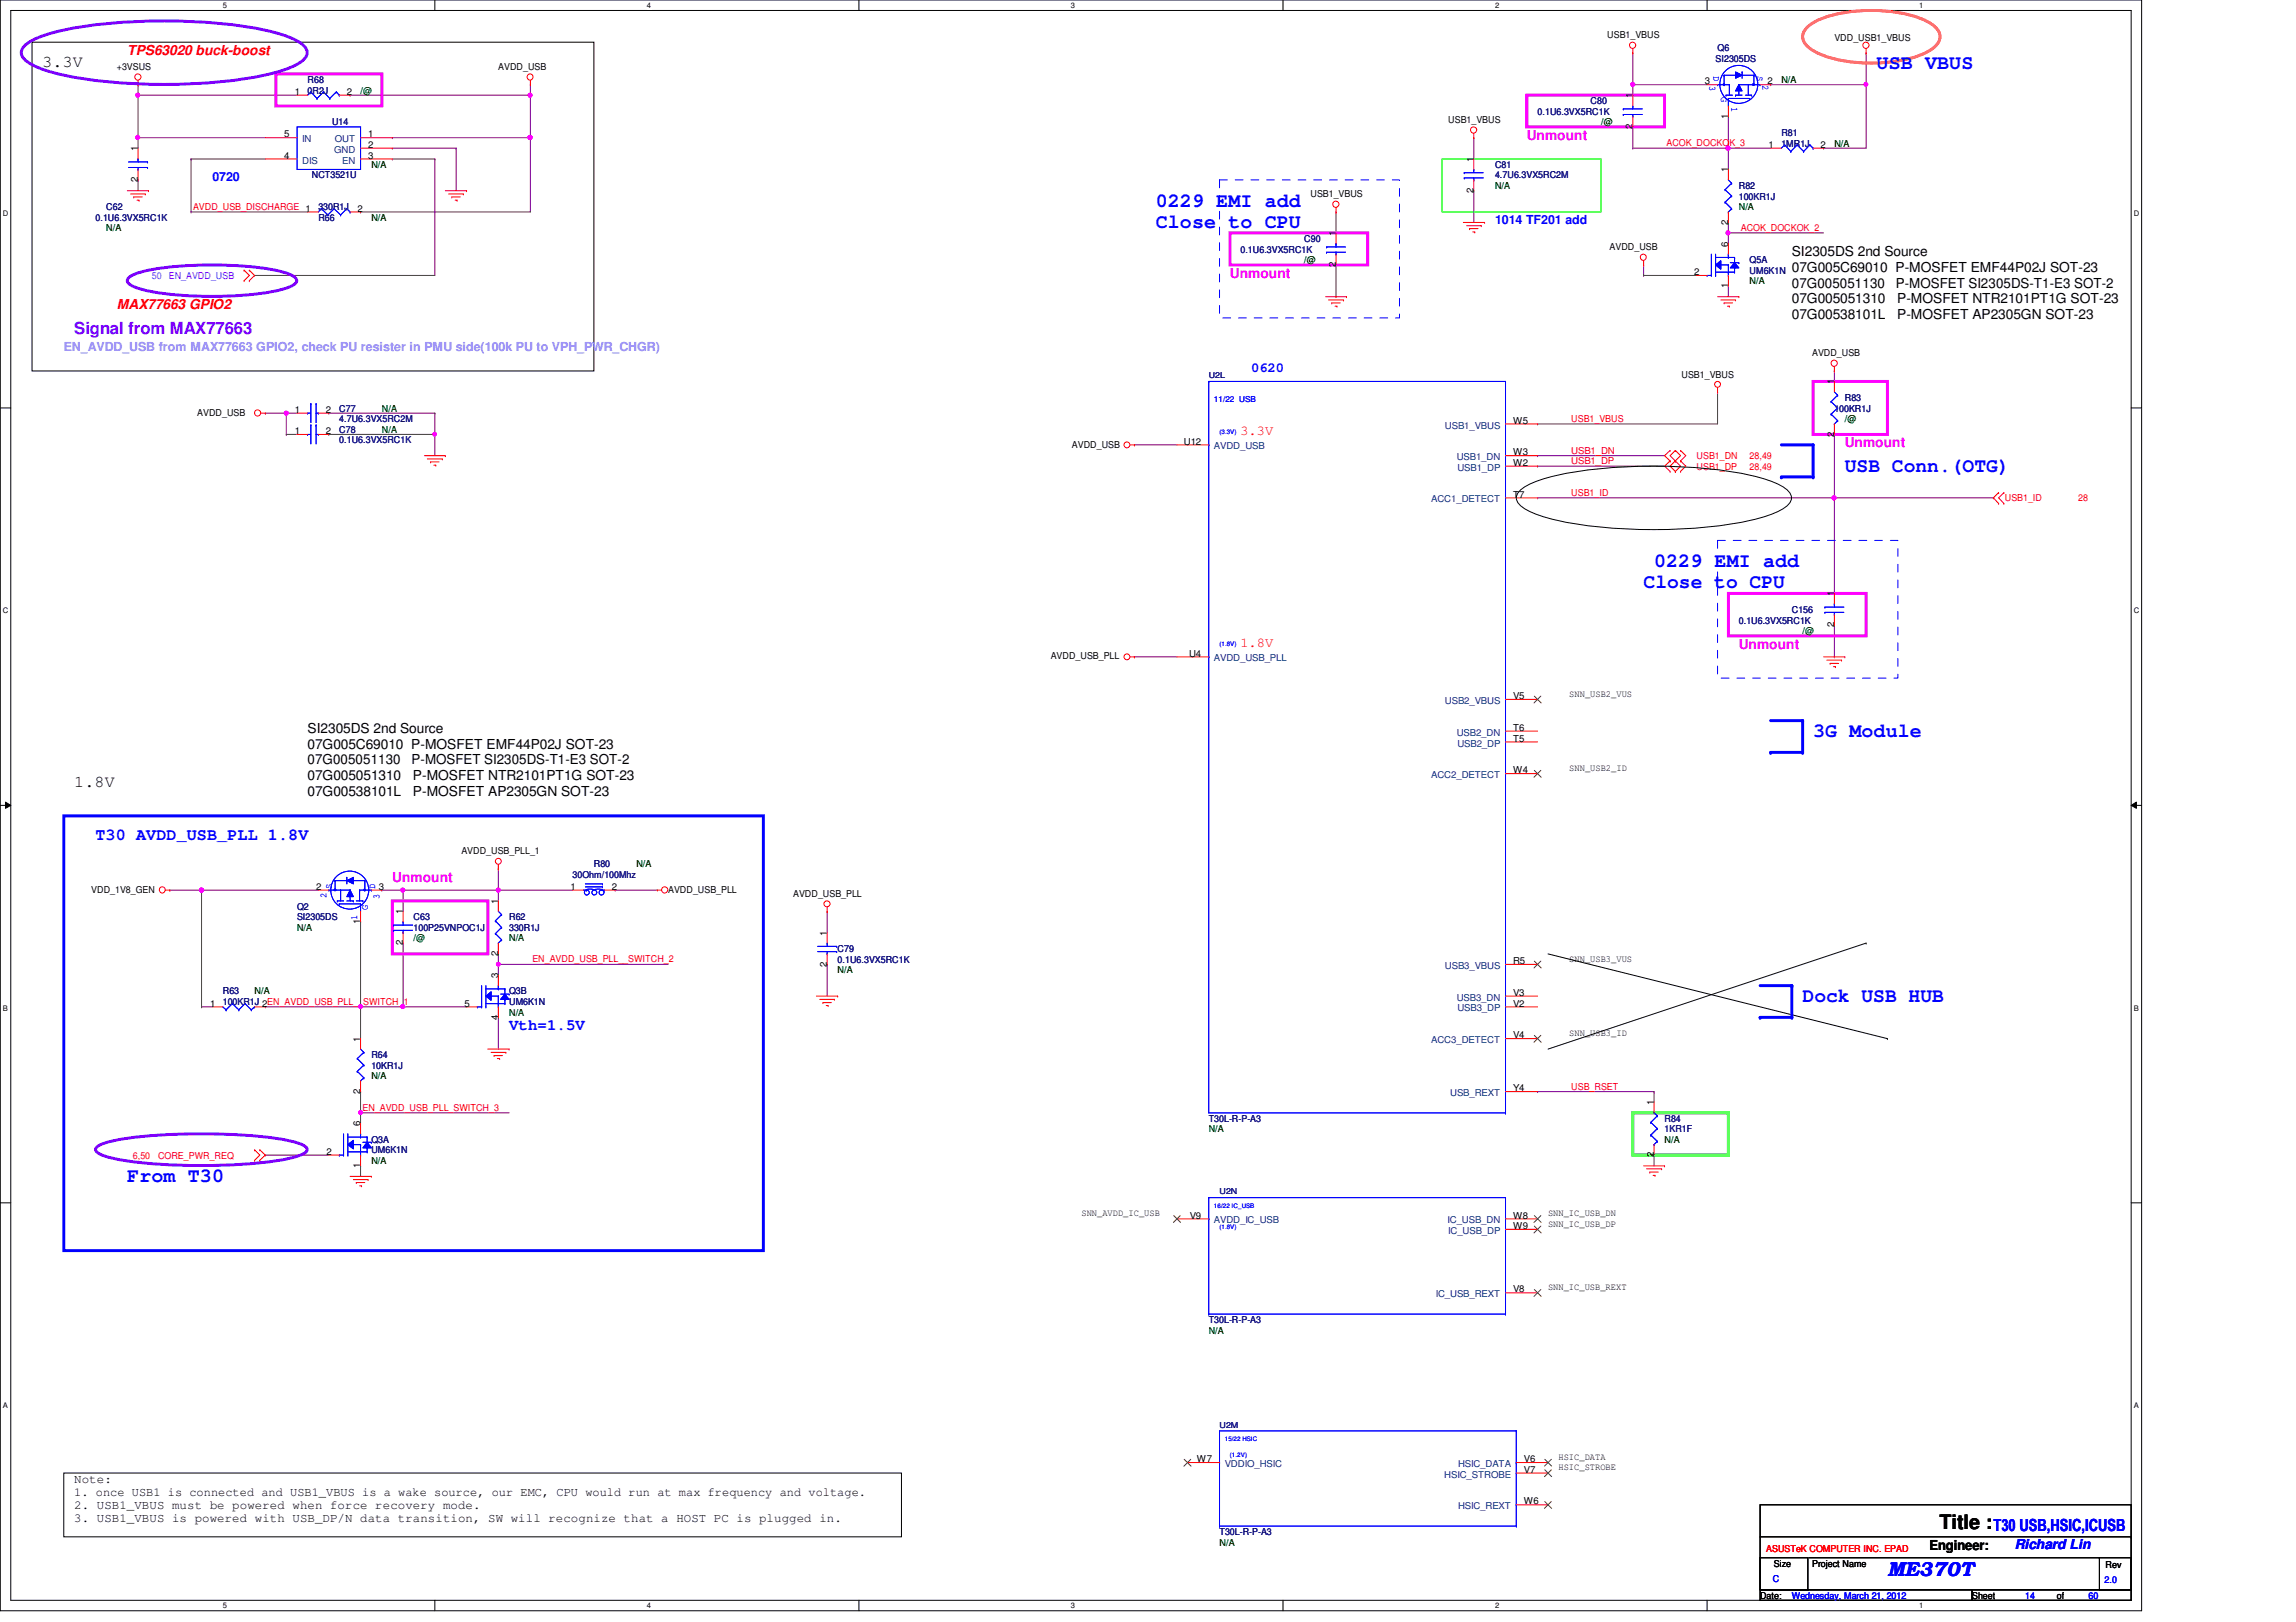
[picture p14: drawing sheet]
<svg xmlns="http://www.w3.org/2000/svg" width="297mm" height="210mm" viewBox="0 0 297 210" stroke-linecap="round" stroke-linejoin="round" font-family="sans-serif">
<defs><g id="words">
<g font-size="2.6" fill="#00f">
<text x="242.8" y="9">USB VBUS</text>
<text x="149.5" y="26.8">0229 EMI add</text>
<text x="149.5" y="29.5">Close to CPU</text>
<text x="238.7" y="61.1">USB Conn.(OTG)</text>
<text x="212.6" y="76.2">Close to CPU</text>
<text x="214" y="73.4">0229 EMI add</text>
<text x="234.6" y="95.4">3G Module</text>
<text x="233.2" y="129.7">Dock USB HUB</text>
<text x="16.5" y="153">From T30</text>
<text x="244.2" y="204">ME370T</text>
</g>
<text font-size="2.6" x="250.9" y="197.9">Title :</text>
<g font-size="2.2">
<text x="5.5" y="8.6">3.3V</text>
<text x="9.6" y="101.9">1.8V</text>
</g>
<text font-size="2.2" fill="#8000ff" x="9.6" y="43.2">Signal from MAX77663</text>
<g font-size="2.2" fill="#00f">
<text x="12.4" y="108.8">T30 AVDD_USB_PLL 1.8V</text>
<text x="257.9" y="198.2">T30 USB,HSIC,ICUSB</text>
</g>
<text font-size="2" fill="#00f" x="65.9" y="133.3">Vth=1.5V</text>
<g font-size="1.8" fill="#f00">
<text x="16.5" y="7.1">TPS63020 buck-boost</text>
<text x="15.1" y="40">MAX77663 GPIO2</text>
<text x="160.5" y="56.3">3.3V</text>
<text x="160.5" y="83.7">1.8V</text>
</g>
<g font-size="1.8" fill="#f0f">
<text x="197.5" y="18.1">Unmount</text>
<text x="159.1" y="35.9">Unmount</text>
<text x="238.7" y="57.9">Unmount</text>
<text x="225" y="83.9">Unmount</text>
<text x="50.8" y="114.1">Unmount</text>
</g>
<g font-size="1.8">
<text x="231.8" y="33.1">SI2305DS 2nd Source</text>
<text x="231.8" y="35.2">07G005C69010 P-MOSFET EMF44P02J SOT-23</text>
<text x="231.8" y="37.2">07G005051130</text>
<text x="231.8" y="39.2">07G005051310</text>
<text x="231.8" y="41.3">07G00538101L</text>
<text x="245.3" y="37.2">P-MOSFET SI2305DS-T1-E3 SOT-2</text>
<text x="245.4" y="39.2">P-MOSFET NTR2101PT1G SOT-23</text>
<text x="245.4" y="41.3">P-MOSFET AP2305GN SOT-23</text>
<text x="39.8" y="94.9">SI2305DS 2nd Source</text>
<text x="39.8" y="96.9">07G005C69010 P-MOSFET EMF44P02J SOT-23</text>
<text x="39.8" y="98.9">07G005051130</text>
<text x="39.8" y="101">07G005051310</text>
<text x="53.3" y="98.9">P-MOSFET SI2305DS-T1-E3 SOT-2</text>
<text x="53.4" y="101">P-MOSFET NTR2101PT1G SOT-23</text>
<text x="39.8" y="103">07G00538101L</text>
<text x="53.4" y="103">P-MOSFET AP2305GN SOT-23</text>
<text x="249.6" y="200.5">Engineer:</text>
</g>
<g font-size="1.8" fill="#00f">
<text x="161.9" y="48.1">0620</text>
<text x="260.6" y="200.5">Richard Lin</text>
</g>
<g font-size="1.6" fill="#00f">
<text x="27.5" y="23.5">0720</text>
<text x="193.4" y="29">1014 TF201 add</text>
</g>
<text font-size="1.6" fill="#8080ff" x="8.3" y="45.4">EN_AVDD_USB from MAX77663 GPIO2, check PU resister in PMU side(100k PU to VPH_PWR_CHGR)</text>
<g font-size="1.6">
<text x="9.6" y="191.9">Note:</text>
<text x="9.6" y="193.6">1. once USB1 is connected and USB1_VBUS is a wake source, our EMC, CPU would run at max frequency and voltage.</text>
<text x="9.6" y="195.3">2. USB1_VBUS must be powered when force recovery mode.</text>
<text x="9.6" y="197">3. USB1_VBUS is powered with USB_DP/N data transition, SW will recognize that a HOST PC is plugged in.</text>
</g>
<g font-size="1.2">
<text x="207.9" y="5">USB1_VBUS</text>
<text x="237.3" y="5.2">VDD_USB1_VBUS</text>
<text x="15.1" y="9.1">+3VSUS</text>
<text x="64.5" y="9.1">AVDD_USB</text>
<text x="220.6" y="10.9">3</text>
<text x="228.7" y="10.9">2</text>
<text x="36.8" y="17.8">5</text>
<text x="38.1" y="12.3">1</text>
<text x="44.9" y="12.3">2</text>
<text x="47.6" y="17.8">1</text>
<text x="187.4" y="16">USB1_VBUS</text>
<text x="211.2" y="16.7" transform="rotate(-90 211.2 16.7)">2</text>
<text x="211.2" y="12.7" transform="rotate(-90 211.2 12.7)">1</text>
<text x="223.6" y="15.4" transform="rotate(-90 223.6 15.4)">1</text>
<text x="17.8" y="23.6" transform="rotate(-90 17.8 23.6)">2</text>
<text x="17.8" y="19.6" transform="rotate(-90 17.8 19.6)">1</text>
<text x="36.8" y="20.5">4</text>
<text x="47.6" y="19.1">2</text>
<text x="47.6" y="20.5">3</text>
<text x="190.6" y="21" transform="rotate(-90 190.6 21)">1</text>
<text x="223.6" y="22.3" transform="rotate(-90 223.6 22.3)">1</text>
<text x="228.8" y="19.1">1</text>
<text x="235.5" y="19.1">2</text>
<text x="46.3" y="27.4">2</text>
<text x="169.5" y="25.5">USB1_VBUS</text>
<text x="190.6" y="24.9" transform="rotate(-90 190.6 24.9)">2</text>
<text x="223.6" y="29.1" transform="rotate(-90 223.6 29.1)">2</text>
<text x="172.8" y="34.5" transform="rotate(-90 172.8 34.5)">2</text>
<text x="172.8" y="30.6" transform="rotate(-90 172.8 30.6)">1</text>
<text x="208.2" y="32.4">AVDD_USB</text>
<text x="219.2" y="35.6">2</text>
<text x="223.6" y="31.9" transform="rotate(-90 223.6 31.9)">6</text>
<text x="223.6" y="37.3" transform="rotate(-90 223.6 37.3)">1</text>
<text x="234.4" y="46.1">AVDD_USB</text>
<text x="25.5" y="53.8">AVDD_USB</text>
<text x="38.1" y="53.4">1</text>
<text x="42.2" y="53.4">2</text>
<text x="217.5" y="48.9">USB1_VBUS</text>
<text x="237.3" y="49.7" transform="rotate(-90 237.3 49.7)">1</text>
<text x="38.1" y="56.2">1</text>
<text x="42.2" y="56.2">2</text>
<text x="138.7" y="57.9">AVDD_USB</text>
<text x="153.2" y="57.5">U12</text>
<text x="195.7" y="58.9">W3</text>
<text x="195.7" y="54.8">W5</text>
<text x="237.3" y="56.5" transform="rotate(-90 237.3 56.5)">2</text>
<text x="195.7" y="64.4">T7</text>
<text x="195.7" y="60.3">W2</text>
<text x="237.3" y="77.2" transform="rotate(-90 237.3 77.2)">1</text>
<text x="237.3" y="81.2" transform="rotate(-90 237.3 81.2)">2</text>
<text x="135.9" y="85.3">AVDD_USB_PLL</text>
<text x="153.8" y="85">U4</text>
<text x="195.7" y="96">T5</text>
<text x="195.7" y="94.6">T6</text>
<text x="195.7" y="90.5">V5</text>
<text x="203" y="90.2">SNN_USB2_VUS</text>
<text x="195.7" y="100.1">W4</text>
<text x="203" y="99.7">SNN_USB2_ID</text>
<text x="59.7" y="110.6">AVDD_USB_PLL_1</text>
<text x="11.8" y="115.5">VDD_1V8_GEN</text>
<text x="40.9" y="115.1">2</text>
<text x="46.6" y="119.6" transform="rotate(-90 46.6 119.6)">1</text>
<text x="49" y="115.1">3</text>
<text x="52.1" y="118.3" transform="rotate(-90 52.1 118.3)">1</text>
<text x="64.4" y="117" transform="rotate(-90 64.4 117)">1</text>
<text x="73.8" y="115.1">1</text>
<text x="79.2" y="115.1">2</text>
<text x="86.4" y="115.5">AVDD_USB_PLL</text>
<text x="102.6" y="116.1">AVDD_USB_PLL</text>
<text x="52.1" y="122.3" transform="rotate(-90 52.1 122.3)">2</text>
<text x="64.4" y="123.7" transform="rotate(-90 64.4 123.7)">2</text>
<text x="107" y="125.1" transform="rotate(-90 107 125.1)">2</text>
<text x="107" y="121.1" transform="rotate(-90 107 121.1)">1</text>
<text x="195.7" y="124.8">R5</text>
<text x="203" y="124.5">SNN_USB3_VUS</text>
<text x="27.2" y="130.3">1</text>
<text x="60.1" y="130.3">5</text>
<text x="64.4" y="132" transform="rotate(-90 64.4 132)">4</text>
<text x="64.4" y="126.6" transform="rotate(-90 64.4 126.6)">3</text>
<text x="195.7" y="130.3">V2</text>
<text x="195.7" y="128.9">V3</text>
<text x="46.6" y="134.8" transform="rotate(-90 46.6 134.8)">1</text>
<text x="195.7" y="134.4">V4</text>
<text x="203" y="134">SNN_USB3_ID</text>
<text x="46.6" y="141.5" transform="rotate(-90 46.6 141.5)">2</text>
<text x="195.7" y="141.2">Y4</text>
<text x="213.9" y="143" transform="rotate(-90 213.9 143)">1</text>
<text x="42.2" y="149.4">2</text>
<text x="46.6" y="145.8" transform="rotate(-90 46.6 145.8)">6</text>
<text x="213.9" y="149.8" transform="rotate(-90 213.9 149.8)">2</text>
<text x="46.6" y="151.1" transform="rotate(-90 46.6 151.1)">1</text>
<text x="139.9" y="157.4">SNN_AVDD_IC_USB</text>
<text x="153.9" y="157.7">V9</text>
<text x="195.7" y="159">W9</text>
<text x="195.7" y="157.7">W8</text>
<text x="200.3" y="157.4">SNN_IC_USB_DN</text>
<text x="200.3" y="158.7">SNN_IC_USB_DP</text>
<text x="195.7" y="167.3">V8</text>
<text x="200.3" y="167">SNN_IC_USB_REXT</text>
<text x="154.9" y="189.2">W7</text>
<text x="197.1" y="190.6">V7</text>
<text x="197.1" y="189.2">V6</text>
<text x="201.6" y="190.3">HSIC_STROBE</text>
<text x="201.6" y="188.9">HSIC_DATA</text>
<text x="197.1" y="194.7">W6</text>
<text x="229.5" y="202.7">Size</text>
<text x="234.4" y="202.7">Project Name</text>
<text x="272.4" y="202.9">Rev</text>
<text x="227.7" y="206.9">Date:</text>
<text x="255.1" y="206.9">Sheet</text>
<text x="266.1" y="206.9">of</text>
</g>
<g font-size="1.2" fill="#000080">
<text x="39.8" y="10.7">R68</text>
<text x="222" y="8">SI2305DS</text>
<text x="222.2" y="6.6">Q6</text>
<text x="39.8" y="12.1">0R2J</text>
<text x="43" y="16.2">U14</text>
<text x="198.9" y="14.9">0.1U6.3VX5RC1K</text>
<text x="205.8" y="13.5">C80</text>
<text x="230.5" y="17.6">R81</text>
<text x="40.3" y="23.1">NCT3521U</text>
<text x="193.4" y="21.7">C81</text>
<text x="193.4" y="23.1">4.7U6.3VX5RC2M</text>
<text x="230.5" y="19">1MR1J</text>
<text x="12.4" y="28.6">0.1U6.3VX5RC1K</text>
<text x="13.8" y="27.2">C62</text>
<text x="41.2" y="28.6">R66</text>
<text x="41.2" y="27.2">330R1J</text>
<text x="225" y="24.4">R82</text>
<text x="225" y="25.8">100KR1J</text>
<text x="160.5" y="32.7">0.1U6.3VX5RC1K</text>
<text x="168.7" y="31.3">C90</text>
<text x="226.4" y="34">Q5A</text>
<text x="226.4" y="35.4">UM6K1N</text>
<text x="43.9" y="53.3">C77</text>
<text x="237.3" y="53.3">100KR1J</text>
<text x="238.7" y="51.9">R83</text>
<text x="43.9" y="54.6">4.7U6.3VX5RC2M</text>
<text x="43.9" y="56">C78</text>
<text x="43.9" y="57.4">0.1U6.3VX5RC1K</text>
<text x="225" y="80.7">0.1U6.3VX5RC1K</text>
<text x="231.8" y="79.3">C156</text>
<text x="74.1" y="113.6">30Ohm/100Mhz</text>
<text x="76.8" y="112.2">R80</text>
<text x="38.4" y="117.7">Q2</text>
<text x="38.4" y="119.1">SI2305DS</text>
<text x="53.5" y="119.1">C63</text>
<text x="65.9" y="119.1">R62</text>
<text x="53.5" y="120.4">100P25VNPOC1J</text>
<text x="65.9" y="120.4">330R1J</text>
<text x="108.4" y="123.2">C79</text>
<text x="108.4" y="124.6">0.1U6.3VX5RC1K</text>
<text x="28.8" y="128.7">R63</text>
<text x="28.8" y="130">100KR1J 2EN_AVDD_USB_PLL__SWITCH_1</text>
<text x="65.9" y="128.7">Q3B</text>
<text x="65.9" y="130">UM6K1N</text>
<text x="48" y="136.9">R64</text>
<text x="48" y="138.3">10KR1J</text>
<text x="48" y="147.9">Q3A</text>
<text x="48" y="149.3">UM6K1N</text>
<text x="156.4" y="145.2">T30L-R-P-A3</text>
<text x="215.3" y="145.2">R84</text>
<text x="215.3" y="146.5">1KR1F</text>
<text x="156.4" y="171.2">T30L-R-P-A3</text>
<text x="157.8" y="198.6">T30L-R-P-A3</text>
</g>
<g font-size="1.2" fill="#00f">
<text x="221.1" y="11.1" transform="rotate(90 221.1 11.1)">3</text>
<text x="221.7" y="9.9" transform="rotate(90 221.7 9.9)">D</text>
<text x="227.3" y="9.9" transform="rotate(90 227.3 9.9)">S</text>
<text x="228" y="11" transform="rotate(90 228 11)">2</text>
<text x="222.7" y="12.6" transform="rotate(90 222.7 12.6)">G</text>
<text x="224" y="13.8" transform="rotate(90 224 13.8)">1</text>
<text x="42.2" y="116.2" transform="rotate(-90 42.2 116.2)">2</text>
<text x="42.9" y="115.1" transform="rotate(-90 42.9 115.1)">S</text>
<text x="46.2" y="119" transform="rotate(-90 46.2 119)">1</text>
<text x="47.6" y="117.8" transform="rotate(-90 47.6 117.8)">G</text>
<text x="48.6" y="115.1" transform="rotate(-90 48.6 115.1)">D</text>
<text x="49.1" y="116.3" transform="rotate(-90 49.1 116.3)">3</text>
<text x="229.4" y="204.7">C</text>
<text x="231.8" y="206.9">Wednesday, March 21, 2012</text>
<text x="262" y="206.9">14</text>
<text x="270.2" y="206.9">60</text>
<text x="272.3" y="204.8">2.0</text>
</g>
<g font-size="1.2" fill="#008000">
<text x="230.5" y="10.7">N/A</text>
<text x="46.6" y="12.1">/@</text>
<text x="207.1" y="16.2">/@</text>
<text x="48" y="21.7">N/A</text>
<text x="237.3" y="19">N/A</text>
<text x="13.8" y="29.9">N/A</text>
<text x="48" y="28.6">N/A</text>
<text x="193.4" y="24.4">N/A</text>
<text x="225" y="27.2">N/A</text>
<text x="168.7" y="34">/@</text>
<text x="226.4" y="36.8">N/A</text>
<text x="49.4" y="53.3">N/A</text>
<text x="49.4" y="56">N/A</text>
<text x="238.7" y="54.6">/@</text>
<text x="233.2" y="82">/@</text>
<text x="82.3" y="112.2">N/A</text>
<text x="38.4" y="120.4">N/A</text>
<text x="53.5" y="121.8">/@</text>
<text x="65.9" y="121.8">N/A</text>
<text x="108.4" y="125.9">N/A</text>
<text x="32.9" y="128.7">N/A</text>
<text x="65.9" y="131.4">N/A</text>
<text x="48" y="139.7">N/A</text>
<text x="156.4" y="146.5">N/A</text>
<text x="215.3" y="147.9">N/A</text>
<text x="48" y="150.6">N/A</text>
<text x="156.4" y="172.6">N/A</text>
<text x="157.8" y="200">N/A</text>
</g>
<g font-size="1.2" fill="#004080">
<text x="39.1" y="21.2">DIS</text>
<text x="39.1" y="18.4">IN</text>
<text x="43.2" y="19.8">GND</text>
<text x="43.3" y="18.4">OUT</text>
<text x="44.3" y="21.2">EN</text>
<text x="157.1" y="58.2">AVDD_USB</text>
<text x="186.9" y="55.5">USB1_VBUS</text>
<text x="188.5" y="59.6">USB1_DN</text>
<text x="185.2" y="65">ACC1_DETECT</text>
<text x="188.5" y="60.9">USB1_DP</text>
<text x="157.1" y="85.6">AVDD_USB_PLL</text>
<text x="186.9" y="91.1">USB2_VBUS</text>
<text x="188.5" y="95.2">USB2_DN</text>
<text x="185.2" y="100.7">ACC2_DETECT</text>
<text x="188.5" y="96.6">USB2_DP</text>
<text x="186.9" y="125.4">USB3_VBUS</text>
<text x="188.5" y="129.5">USB3_DN</text>
<text x="188.5" y="130.9">USB3_DP</text>
<text x="185.2" y="135">ACC3_DETECT</text>
<text x="187.6" y="141.9">USB_REXT</text>
<text x="157.1" y="158.3">AVDD_IC_USB</text>
<text x="187.3" y="158.3">IC_USB_DN</text>
<text x="187.4" y="159.7">IC_USB_DP</text>
<text x="185.8" y="167.9">IC_USB_REXT</text>
<text x="158.5" y="189.9">VDDIO_HSIC</text>
<text x="186.9" y="191.2">HSIC_STROBE</text>
<text x="188.6" y="189.9">HSIC_DATA</text>
<text x="188.6" y="195.3">HSIC_REXT</text>
</g>
<g font-size="1.2" fill="#f00">
<text x="215.6" y="18.9">ACOK_DOCKOK_3</text>
<text x="25" y="27.2">AVDD_USB_DISCHARGE 1</text>
<text x="225.2" y="29.9">ACOK_DOCKOK_2</text>
<text x="203.3" y="54.6">USB1_VBUS</text>
<text x="203.3" y="58.7">USB1_DN</text>
<text x="219.5" y="59.4">USB1_DN</text>
<text x="226.4" y="59.4">28,49</text>
<text x="203.3" y="60.1">USB1_DP</text>
<text x="203.3" y="64.2">USB1_ID</text>
<text x="219.5" y="60.8">USB1_DP</text>
<text x="226.4" y="60.8">28,49</text>
<text x="259.4" y="64.8">USB1_ID</text>
<text x="268.9" y="64.8">28</text>
<text x="68.9" y="124.5">EN_AVDD_USB_PLL__SWITCH_2</text>
<text x="46.9" y="143.8">EN_AVDD_USB_PLL_SWITCH_3</text>
<text x="203.3" y="141">USB_RSET</text>
<text x="17.2" y="149.9">6,50</text>
<text x="20.4" y="149.9">CORE_PWR_REQ</text>
<text x="228.5" y="200.8">ASUSTeK COMPUTER INC. EPAD</text>
</g>
<g font-size="1.2" fill="#8000ff">
<text x="19.6" y="36.1">50</text>
<text x="21.8" y="36.1">EN_AVDD_USB</text>
</g>
<g font-size="1.1" fill="#000080">
<text x="156.4" y="49">U2L</text>
<text x="157.8" y="154.6">U2N</text>
<text x="157.8" y="184.7">U2M</text>
</g>
<text font-size="1.1" fill="#00f" x="157.1" y="52">11/22 USB</text>
<g font-size="1">
<text x="28.8" y="1">5</text>
<text x="83.7" y="1">4</text>
<text x="138.6" y="1">3</text>
<text x="193.4" y="1">2</text>
<text x="248.3" y="1">1</text>
<text x=".4" y="27.9">D</text>
<text x="276.1" y="27.9">D</text>
<text x=".4" y="79.4">C</text>
<text x="276.1" y="79.4">C</text>
<text x=".4" y="130.8">B</text>
<text x="276.1" y="130.8">B</text>
<text x=".4" y="182.2">A</text>
<text x="276.1" y="182.2">A</text>
<text x="28.8" y="208.1">5</text>
<text x="83.7" y="208.1">4</text>
<text x="138.6" y="208.1">3</text>
<text x="193.4" y="208.1">2</text>
<text x="248.3" y="208.1">1</text>
</g>
<g font-size=".8" fill="#00f">
<text x="157.8" y="56.2">(3.3V)</text>
<text x="157.8" y="83.6">(1.8V)</text>
<text x="157.1" y="156.3">16/22 IC_USB</text>
<text x="157.8" y="159">(1.8V)</text>
<text x="158.5" y="186.5">15/22 HSIC</text>
<text x="159.1" y="188.5">(1.2V)</text>
</g>
</g></defs>
<path d="M0 0h277.1v208.4h-277.1zM1.4 1.4h274.3v205.7h-274.3z" fill="none" stroke="#000" stroke-width=".13"/>
<g fill="#fff">
<path d="M28.8 .1h.6v1.1h-.6z"/>
<path d="M28.8 207.2h.6v1.1h-.6z"/>
</g>
<path d="M56.3 0v1.4M56.3 207.1v1.3" fill="none" stroke="#000" stroke-width=".13"/>
<g fill="#fff">
<path d="M83.7 .1h.5v1.1h-.5z"/>
<path d="M83.7 207.2h.5v1.1h-.5z"/>
</g>
<path d="M111.1 0v1.4M111.1 207.1v1.3" fill="none" stroke="#000" stroke-width=".13"/>
<g fill="#fff">
<path d="M138.6 .1h.5v1.1h-.5z"/>
<path d="M138.6 207.2h.5v1.1h-.5z"/>
</g>
<path d="M166 0v1.4M166 207.1v1.3" fill="none" stroke="#000" stroke-width=".13"/>
<g fill="#fff">
<path d="M193.4 .1h.6v1.1h-.6z"/>
<path d="M193.4 207.2h.6v1.1h-.6z"/>
</g>
<path d="M220.8 0v1.4M220.8 207.1v1.3" fill="none" stroke="#000" stroke-width=".13"/>
<g fill="#fff">
<path d="M248.3 .1h.5v1.1h-.5z"/>
<path d="M248.3 207.2h.5v1.1h-.5z"/>
<path d="M.4 27.1h.7v1.1h-.7z"/>
<path d="M276.1 27.1h.7v1.1h-.7z"/>
<path d="M.4 78.5h.7v1.1h-.7z"/>
<path d="M276.1 78.5h.7v1.1h-.7z"/>
</g>
<path d="M0 52.8h1.4M275.7 52.8h1.4" fill="none" stroke="#000" stroke-width=".13"/>
<g fill="#fff">
<path d="M.4 129.9h.6v1.1h-.6z"/>
<path d="M276.1 129.9h.6v1.1h-.6z"/>
</g>
<path d="M0 104.2h1.4M.7 103.8l.7 .4-.7 .4zM275.7 104.2l.7-.4v.8zM275.7 104.2h1.4" fill="none" stroke="#000" stroke-width=".13"/>
<path d="M.7 103.8l.7 .4-.7 .4zM275.7 104.2l.7-.4v.8z" fill="#000"/>
<g fill="#fff">
<path d="M.4 181.4h.6v1.1h-.6z"/>
<path d="M276.1 181.4h.6v1.1h-.6z"/>
</g>
<path d="M0 155.7h1.4M275.7 155.7h1.4" fill="none" stroke="#000" stroke-width=".13"/>
<g fill="none" stroke="#800040" stroke-width=".13">
<path d="M211.2 16.4h.1M211.2 11h.1M211.2 11v1.3M211.2 16.4v2.8M223.6 37h.1M223.6 37v1.4M198.9 54.9h.1M198.9 59h.1M198.9 59h16.4M222.2 50.7h.1M222.2 50.7v4.2h-23.3M237.3 48h.1"/>
<path d="M237.3 56.2h.1M237.3 48v1.4M237.3 56.2v8.2h-38.4M198.9 60.3h.1M198.9 64.4h.1M198.9 60.3h16.4M107 117.9h.1M107 117.9v2.8M107 124.8h.1M107 124.8v4.1"/>
</g>
<circle cx="237.3" cy="64.4" r=".26" fill="#f0f"/>
<circle cx="237.3" cy="64.4" r=".26" fill="none" stroke="#f0f" stroke-width=".13"/>
<path d="M223.6 19.2h.1M223.6 19.2h5.5M146.8 57.6h.1M146.8 57.6h5.5M146.8 85h.1M146.8 85h5.5" fill="none" stroke="#800040" stroke-width=".13"/>
<circle cx="223.6" cy="19.2" r=".26" fill="#f0f"/>
<circle cx="223.6" cy="19.2" r=".26" fill="none" stroke="#f0f" stroke-width=".13"/>
<path d="M211.2 6.9h.1M211.2 6.9v4.1M223.6 15.1h.1M223.6 15.1v4.1" fill="none" stroke="#800040" stroke-width=".13"/>
<circle cx="211.2" cy="10.9" r=".26" fill="#f0f"/>
<circle cx="211.2" cy="10.9" r=".26" fill="none" stroke="#f0f" stroke-width=".13"/>
<path d="M211.2 11h.1M211.2 11h9.6M223.6 19.2h.1M223.6 19.2v2.7" fill="none" stroke="#800040" stroke-width=".13"/>
<circle cx="223.6" cy="19.2" r=".26" fill="#f0f"/>
<circle cx="223.6" cy="19.2" r=".26" fill="none" stroke="#f0f" stroke-width=".13"/>
<path d="M190.7 17.8h.1M190.7 17.8v2.8M223.6 30.1h.1M223.6 30.1v1.4M223.6 30.1h12.3" fill="none" stroke="#800040" stroke-width=".13"/>
<circle cx="223.6" cy="30.1" r=".26" fill="#f0f"/>
<circle cx="223.6" cy="30.1" r=".26" fill="none" stroke="#f0f" stroke-width=".13"/>
<path d="M34.3 53.5h.1M34.3 53.5h2.7M56.3 56.2h.1M56.3 56.2v2.8" fill="none" stroke="#800040" stroke-width=".13"/>
<path d="M56.1 56h.3l.1 .2-.1 .2h-.2h-.1z" fill-rule="evenodd" fill="#f0f"/>
<path d="M56.1 56h.3l.1 .2-.1 .2h-.2h-.1z" fill="none" stroke="#f0f" stroke-width=".13"/>
<path d="M37 53.5h.1M37 53.5v2.7M42.5 56.2h.1M56.3 53.5h.1M56.3 53.5v2.7h-13.8" fill="none" stroke="#800040" stroke-width=".13"/>
<circle cx="37" cy="53.5" r=".26" fill="#f0f"/>
<circle cx="37" cy="53.5" r=".26" fill="none" stroke="#f0f" stroke-width=".13"/>
<path d="M229.1 11h.1M229.1 11h12.3M241.4 11h.1M241.4 11v8.2M37 56.2h.1M37 53.5h.1M37 56.2h1.4M37 53.5h1.4M42.5 53.5h.1M42.5 53.5h13.8" fill="none" stroke="#800040" stroke-width=".13"/>
<path d="M241.2 10.7h.2l.2 .1v.3l-.2 .1-.2-.1z" fill-rule="evenodd" fill="#f0f"/>
<path d="M241.2 10.7h.2l.2 .1v.3l-.2 .1-.2-.1z" fill="none" stroke="#f0f" stroke-width=".13"/>
<g fill="none" stroke="#800040" stroke-width=".13">
<path d="M17.9 17.8h.1M17.9 12.3h.1M17.9 12.3v6.9M17.9 17.8h16.4M68.6 11h.1M68.6 11v1.3M211.2 19.2h.1M211.2 19.2h12.4M235.9 19.2h.1M235.9 19.2h5.5M241.4 6.9h.1M241.4 6.9v4.1"/>
<path d="M24.7 27.4h.1M24.7 20.6h.1M24.7 27.4h15.1M24.7 20.6v6.8M32.9 35.6h.1M50.8 20.6h.1M50.8 20.6h5.5M56.3 20.6h.1M56.3 20.6v15h-23.4M190.7 24.7h.1M190.7 24.7v4.1M212.6 34.3h.1"/>
<path d="M212.6 35.6h.1M212.6 34.3v1.3M212.6 35.6h6.9M198.9 141.3h.1M198.9 141.3h15.1M214 141.3h.1M214 149.5h.1M214 141.3v1.3M214 149.5v1.4"/>
</g>
<circle cx="17.8" cy="17.8" r=".26" fill="#f0f"/>
<circle cx="17.8" cy="17.8" r=".26" fill="none" stroke="#f0f" stroke-width=".13"/>
<path d="M59 19.2h.1M59 19.2v5.5M68.6 12.3h.1M68.6 12.3v5.5M24.7 20.6h.1M24.7 20.6h9.6" fill="none" stroke="#800040" stroke-width=".13"/>
<circle cx="68.6" cy="17.8" r=".26" fill="#f0f"/>
<circle cx="68.6" cy="17.8" r=".26" fill="none" stroke="#f0f" stroke-width=".13"/>
<circle cx="68.6" cy="12.3" r=".26" fill="#f0f"/>
<circle cx="68.6" cy="12.3" r=".26" fill="none" stroke="#f0f" stroke-width=".13"/>
<path d="M17.9 12.3h.1M17.9 12.3h20.5M45.3 12.3h.1M45.3 12.3h23.3M50.8 19.2h.1M50.8 17.8h.1M50.8 19.2h8.2M50.8 17.8h17.8M17.9 23.3h.1M17.9 23.3v1.4" fill="none" stroke="#800040" stroke-width=".13"/>
<circle cx="17.8" cy="12.3" r=".26" fill="#f0f"/>
<circle cx="17.8" cy="12.3" r=".26" fill="none" stroke="#f0f" stroke-width=".13"/>
<path d="M68.6 17.8h.1M68.6 17.8v9.6h-22M46.6 27.4h.1" fill="none" stroke="#800040" stroke-width=".13"/>
<circle cx="68.6" cy="17.8" r=".26" fill="#f0f"/>
<circle cx="68.6" cy="17.8" r=".26" fill="none" stroke="#f0f" stroke-width=".13"/>
<path d="M17.9 11h.1M17.9 11v1.3M223.6 28.8h.1M223.6 28.8v1.3M64.5 115.2h.1M64.5 115.2v1.4M64.5 115.2h9.6M34.3 149.5h.1M34.3 149.5h8.2" fill="none" stroke="#800040" stroke-width=".13"/>
<circle cx="64.5" cy="115.2" r=".26" fill="#f0f"/>
<circle cx="64.5" cy="115.2" r=".26" fill="none" stroke="#f0f" stroke-width=".13"/>
<path d="M26.1 115.2h.1M26.1 115.2h15.1M52.2 130.3h.1M52.2 130.3h8.2M64.5 124.8h.1M64.5 124.8v1.4" fill="none" stroke="#800040" stroke-width=".13"/>
<circle cx="26.1" cy="115.2" r=".26" fill="#f0f"/>
<circle cx="26.1" cy="115.2" r=".26" fill="none" stroke="#f0f" stroke-width=".13"/>
<path d="M26.1 115.2h.1M26.1 115.2v15.1M46.6 119.3h.1M46.6 119.3v11" fill="none" stroke="#800040" stroke-width=".13"/>
<circle cx="26.1" cy="115.2" r=".26" fill="#f0f"/>
<circle cx="26.1" cy="115.2" r=".26" fill="none" stroke="#f0f" stroke-width=".13"/>
<path d="M22 115.2h.1M22 115.2h4.1M34.3 130.3h.1M34.3 130.3h12.3" fill="none" stroke="#800040" stroke-width=".13"/>
<circle cx="46.6" cy="130.3" r=".26" fill="#f0f"/>
<circle cx="46.6" cy="130.3" r=".26" fill="none" stroke="#f0f" stroke-width=".13"/>
<g fill="none" stroke="#800040" stroke-width=".13">
<path d="M52.2 115.2h.1M52.2 115.2h12.3M26.1 130.3h.1M26.1 130.3h1.4M46.6 130.3h.1M46.6 130.3v4.1M64.5 131.7h.1M64.5 131.7v4.1M46.6 144h.1M46.6 150.9h.1M46.6 144v1.4M46.6 150.9v1.3"/>
<path d="M46.6 144h19.3"/>
</g>
<circle cx="46.6" cy="144" r=".26" fill="#f0f"/>
<circle cx="46.6" cy="144" r=".26" fill="none" stroke="#f0f" stroke-width=".13"/>
<path d="M52.2 122h.1M52.2 122v8.3M46.6 141.3h.1M46.6 141.3v2.7" fill="none" stroke="#800040" stroke-width=".13"/>
<circle cx="52.1" cy="130.3" r=".26" fill="#f0f"/>
<circle cx="52.1" cy="130.3" r=".26" fill="none" stroke="#f0f" stroke-width=".13"/>
<path d="M64.5 124.8h.1M64.5 124.8h21.9" fill="none" stroke="#800040" stroke-width=".13"/>
<circle cx="64.5" cy="124.8" r=".25" fill="#f0f"/>
<circle cx="64.5" cy="124.8" r=".25" fill="none" stroke="#f0f" stroke-width=".13"/>
<path d="M52.2 115.2h.1M52.2 115.2v2.7" fill="none" stroke="#800040" stroke-width=".13"/>
<circle cx="52.1" cy="115.2" r=".26" fill="#f0f"/>
<circle cx="52.1" cy="115.2" r=".26" fill="none" stroke="#f0f" stroke-width=".13"/>
<g fill="none" stroke="#800040" stroke-width=".13">
<path d="M172.8 27.4h.1M172.8 38.4h.1M172.8 27.4v2.7M172.8 34.3v4.1M237.3 64.4h.1M237.3 64.4v12.4M49.4 115.2h.1M49.4 115.2h2.8M64.5 112.4h.1M64.5 112.4v2.8M79.6 115.2h.1M79.6 115.2h5.4"/>
<path d="M46.6 130.3h.1M46.6 130.3h5.6M64.5 123.4h.1M64.5 123.4v1.4"/>
</g>
<circle cx="237.3" cy="64.4" r=".26" fill="#f0f"/>
<circle cx="237.3" cy="64.4" r=".26" fill="none" stroke="#f0f" stroke-width=".13"/>
<path d="M237.3 64.4h20.6M257.9 64.4h.1M237.3 85h.1M237.3 80.9v4.1" fill="none" stroke="#800040" stroke-width=".13"/>
<g fill="none" stroke="#f00" stroke-width=".13">
<path d="M17.9 11h.1M17.9 10.4v.6M68.6 11h.1M68.6 10.4v.6M190.7 17.8h.1M190.7 17.3v.5M211.2 6.9h.1M211.2 6.3v.6M241.4 6.9h.1M241.4 6.3v.6M16.5 24.7h2.7M16.9 25.1h1.9"/>
<path d="M17.3 25.5h.1M17.3 25.5h1.1M17.7 25.9h.3M18 25.9h.1M18.8 25.1h.1M19.2 24.7h.1M31.6 36.3h.1M31.6 35h.1M31.6 35l.7 .6-.7 .7M32.3 35h.1M32.3 36.3h.1M32.3 35l.6 .6-.6 .7"/>
<path d="M57.6 24.7h2.8M58 25.1h1.9M58.5 25.5h.1M58.5 25.5h1.1M58.9 25.9h.2M59.1 25.9h.1M59.9 25.1h.1M60.4 24.7h.1M171.5 38.4h2.7M171.9 38.8h1.9M172.3 39.2h.1M172.3 39.2h1.1"/>
<path d="M172.7 39.6h.3M172.8 27.4h.1M172.8 26.9v.5M173 39.6h.1M173.8 38.8h.1M174.2 38.4h.1M189.3 28.8h2.8M189.7 29.2h1.9M190.1 29.6h.1M190.1 29.6h1.1M190.5 30h.3M190.8 30h.1"/>
<path d="M191.6 29.2h.1M192.1 28.8h.1M212.6 34.3h.1M212.6 33.7v.6M222.2 38.4h2.8M222.6 38.8h1.9M223.1 39.2h.1M223.1 39.2h1.1M223.5 39.6h.2M223.7 39.6h.1M224.5 38.8h.1M225 38.4h.1"/>
<path d="M33.8 53.5h.5M34.3 53.5h.1M54.9 59h2.7M55.3 59.4h1.9M55.7 59.8h.1M55.7 59.8h1.1M57.2 59.4h.1M57.6 59h.1M146.2 57.6h.6M146.8 57.6h.1M216.1 59.6h.1M216.1 58.3h.1"/>
<path d="M216.1 59.6l-.8 .7 .8 .7M216.1 58.3l-.8 .7 .8 .6M216.7 59.6h.1M216.7 58.3h.1M216.7 58.3l.7 .7-1.3 1.3 .6 .7M216.7 58.3l-.6 .7 1.3 1.3-.7 .7M217.4 59.6h.1M217.4 58.3h.1M217.4 59.6l.7 .7-.7 .7M217.4 58.3l.7 .7-.7 .6M222.2 50.7h.1M222.2 50.2v.5"/>
<path d="M237.3 48h.1M237.3 47.5v.5M56.1 60.2h.3M56.4 60.2h.1M216.1 61h.1M216.7 61h.1M217.4 61h.1M258.6 65.2h.1M258.6 63.8h.1M258.6 63.8l-.7 .6 .7 .8M259.2 63.8h.1M259.2 65.2h.1"/>
<path d="M259.2 63.8l-.6 .6 .6 .8M146.2 85h.6M146.8 85h.1M235.9 85h2.8M236.3 85.4h1.9M236.8 85.9h.1M236.8 85.9h1.1M237.2 86.3h.2M237.4 86.3h.1M238.2 85.4h.1M238.7 85h.1M21.4 115.2h.6"/>
<path d="M22 115.2h.1M64.5 112.4h.1M64.5 111.9v.5M85 115.2h.1M85 115.2h.6M107 117.9h.1M107 117.4v.5M63.1 135.8h2.8M63.5 136.2h1.9M63.9 136.6h.1M63.9 136.6h1.1M64.3 137h.3"/>
<path d="M64.6 137h.1M65.4 136.2h.1M65.9 135.8h.1M105.6 128.9h2.8M106 129.3h1.9M106.5 129.8h.1M106.5 129.8h1.1M106.9 130.1h.2M107.1 130.1h.1M107.9 129.3h.1M108.4 128.9h.1M32.9 150.2h.1"/>
<path d="M32.9 148.8h.1M32.9 148.8l.7 .7-.7 .7M33.6 148.8h.1M33.6 150.2h.1M33.6 148.8l.7 .7-.7 .7M45.3 152.2h2.7M45.7 152.7h1.9M46.1 153h.1M46.1 153h1.1M46.5 153.5h.3M46.8 153.5h.1M47.6 152.7h.1"/>
<path d="M48 152.2h.1M212.6 150.9h2.7M213 151.3h2M213.4 151.7h.1M213.4 151.7h1.1M213.9 152.1h.2M214.1 152.1h.1M215 151.3h.1M215.3 150.9h.1"/>
<circle cx="17.8" cy="10" r=".4"/>
<circle cx="68.6" cy="10" r=".39"/>
<circle cx="190.6" cy="16.8" r=".4"/>
<circle cx="211.2" cy="5.9" r=".4"/>
<circle cx="241.4" cy="5.9" r=".4"/>
<circle cx="172.8" cy="26.4" r=".4"/>
<circle cx="212.6" cy="33.3" r=".39"/>
<circle cx="33.3" cy="53.4" r=".4"/>
<circle cx="145.8" cy="57.6" r=".38"/>
<circle cx="222.2" cy="49.7" r=".38"/>
<circle cx="237.3" cy="47" r=".4"/>
<circle cx="145.8" cy="85" r=".38"/>
<circle cx="21" cy="115.2" r=".39"/>
<circle cx="64.5" cy="111.5" r=".38"/>
<circle cx="86" cy="115.2" r=".4"/>
<circle cx="107" cy="117" r=".39"/>
</g>
<path d="M8.3 190.6h108.3v8.3h-108.3zM227.7 194.7h48v11h-48zM227.7 198.9h48M275.7 198.9h.1M227.7 201.6h6.2v4.1h-6.2zM227.7 205.7h27.4v1.4h-27.4zM234 201.6h37.6M255.1 205.7h20.6v1.4h-20.6zM271.6 201.6h4.1v4.1h-4.1zM271.6 201.6h.1" fill="none" stroke="#000" stroke-width=".13"/>
<path d="M234.6 49.4h9.6v6.8h-9.6z" fill="none" stroke="#f0f" stroke-width=".38"/>
<path d="M229.1 97.4h4.1" fill="none" stroke="#00f" stroke-width=".38"/>
<circle cx="229.1" cy="97.4" r=".19" fill="#00f"/>
<path d="M233.2 93.3v4.1" fill="none" stroke="#00f" stroke-width=".38"/>
<circle cx="233.2" cy="97.4" r=".19" fill="#00f"/>
<path d="M229.1 93.3h4.1" fill="none" stroke="#00f" stroke-width=".38"/>
<circle cx="233.2" cy="93.3" r=".19" fill="#00f"/>
<path d="M230.5 61.7h4.1" fill="none" stroke="#00f" stroke-width=".38"/>
<circle cx="230.5" cy="61.7" r=".19" fill="#00f"/>
<path d="M234.6 57.6v4.1" fill="none" stroke="#00f" stroke-width=".38"/>
<circle cx="234.6" cy="61.7" r=".19" fill="#00f"/>
<path d="M230.5 57.6h4.1" fill="none" stroke="#00f" stroke-width=".38"/>
<circle cx="234.6" cy="57.6" r=".19" fill="#00f"/>
<path d="M196.6 63.5a8.5 8.5 0 0 1 3.5-1.6 61.5 61.5 0 0 1 19.9-1.3 33.8 33.8 0 0 1 10 2 2.51 2.51 0 0 1 1.8 1.8 2.51 2.51 0 0 1-1.8 1.8 36.4 36.4 0 0 1-12 2.2 59.8 59.8 0 0 1-17.9-1.4 8.6 8.6 0 0 1-3.5-1.6 1.18 1.18 0 0 1 0-1.9zM200.3 123.4l43.9 11M241.4 122h.1M241.4 122l-41.1 13.8M244.2 134.4h.1" fill="none" stroke="#000" stroke-width=".13"/>
<path d="M197.5 12.3h17.8v4.1h-17.8z" fill="none" stroke="#f0f" stroke-width=".38"/>
<path d="M231.8 127.6v4.1" fill="none" stroke="#00f" stroke-width=".38"/>
<circle cx="231.8" cy="131.7" r=".19" fill="#00f"/>
<path d="M227.7 127.6h4.1" fill="none" stroke="#00f" stroke-width=".38"/>
<circle cx="231.8" cy="127.6" r=".19" fill="#00f"/>
<path d="M186.6 20.6h20.5v6.8h-20.5z" fill="none" stroke="#0f0" stroke-width=".13"/>
<path d="M227.7 131.7h4.1" fill="none" stroke="#00f" stroke-width=".38"/>
<circle cx="227.7" cy="131.7" r=".19" fill="#00f"/>
<path d="M4.1 5.5h72.7v42.5h-72.7z" fill="none" stroke="#000" stroke-width=".13"/>
<path d="M211.2 144h12.4v5.5h-12.4z" fill="none" stroke="#0f0" stroke-width=".38"/>
<path d="M35.7 9.6h13.7v4.1h-13.7zM159.1 30.1h17.8v4.2h-17.8zM223.6 76.8h17.8v5.5h-17.8zM50.8 116.6h12.3v6.8h-12.3z" fill="none" stroke="#f0f" stroke-width=".38"/>
<path d="M3.2 5.9a8.9 8.9 0 0 1 3.6-1.7 66.5 66.5 0 0 1 20.7-1.3 36.2 36.2 0 0 1 10.4 2.1l.8 .4 .6 .5a1.15 1.15 0 0 1 0 1.8 9.1 9.1 0 0 1-3.6 1.7 65.8 65.8 0 0 1-20.7 1.3 36.2 36.2 0 0 1-10.4-2.1l-.8-.4-.6-.5a1.15 1.15 0 0 1 0-1.8zM16.6 36a5 5 0 0 1 2.5-1 50 50 0 0 1 16.6 0 5 5 0 0 1 2.6 1l.1 .3-.1 .3a5.2 5.2 0 0 1-2.6 1 48.8 48.8 0 0 1-16.6 0 5.1 5.1 0 0 1-2.5-1l-.1-.3zM12.5 148.5a5.8 5.8 0 0 1 2.7-1 75.7 75.7 0 0 1 21.7 0 5.8 5.8 0 0 1 2.7 1l.1 .3-.1 .2a5.8 5.8 0 0 1-2.7 1 73.2 73.2 0 0 1-21.7 0 5.8 5.8 0 0 1-2.7-1l-.1-.2z" fill="none" stroke="#8000ff" stroke-width=".38"/>
<path d="M8.3 105.6h90.5v56.2h-90.5z" fill="none" stroke="#00f" stroke-width=".38"/>
<path d="M233.7 3.7a9.6 9.6 0 0 1 5.6-2.2 18.7 18.7 0 0 1 10 1.2 2.58 2.58 0 0 1 1.7 2 2.61 2.61 0 0 1-1.7 2.1 18.7 18.7 0 0 1-11.3 1 8.6 8.6 0 0 1-4.3-2 1.49 1.49 0 0 1 0-2.1z" fill="none" stroke="#ff8000" stroke-width=".38"/>
<path d="M157.8 23.3h23.3v17.8h-23.3zM222.2 69.9h23.3v17.9h-23.3z" fill="none" stroke="#00f" stroke-width=".13" stroke-dasharray="1 1 1 1 1 1 1 1"/>
<g fill="none" stroke="#00f" stroke-width=".13">
<path d="M40.2 11.9h.1M40.2 11.9l.8 .8M40.2 11.9l-.4 .4M41 12.7h.1M41.9 11.9h.1M41.9 11.9l.8 .8M41.9 11.9l-.9 .8M42.7 12.7h.1M43.5 11.9h.1M43.5 11.9l.4 .4M43.5 11.9l-.8 .8M43.9 12.3h.1"/>
<path d="M210 14.1h.1M210 14.8h.1M210 14.1h2.5M210 14.8h2.5M211.2 13.7h.1M211.2 15.1h.1M211.2 13.7v.4M211.2 14.8v.3M220.8 35.6h.1M220.8 35.6h.6M221.4 35.6h.1M221.4 32.9v2.7"/>
<path d="M221.9 35.6h.1M221.9 32.9v2.7M156.4 49.4h.1M156.4 57.6h.1M156.4 49.4v94.6h38.4M156.4 49.4h38.4M194.8 49.4h.1M194.8 54.9h.1M194.8 59h.1M194.8 49.4v94.6M236.9 53.6h.1M236.9 52h.1"/>
<path d="M236.9 53.6l.8 .8M236.9 52l.8 .8M237.3 54.9h.1M237.3 50.7l.4 .4M237.7 54.4h.1M237.7 51.1h.1M237.7 52.8h.1M237.7 54.4l-.4 .5M237.7 52.8l-.8 .8M237.7 51.1l-.8 .9M194.8 64.4h.1M194.8 60.3h.1"/>
<path d="M156.4 85h.1M194.8 90.5h.1M194.8 96h.1M194.8 94.6h.1M50.9 119.7h.1M50.9 119.7h2.5M52.2 119.3h.1M52.2 119.3v.4M64.1 119.2h.1M64.1 119.2l.8 .8M64.5 117.9l.4 .5M64.9 118.4h.1"/>
<path d="M64.9 118.4l-.8 .8M194.8 100.1h.1M50.9 120.4h.1M50.9 120.4h2.5M52.2 120.7h.1M52.2 120.4v.3M64.1 120.8h.1M64.1 120.8l.8 .8M64.5 122h.1M64.9 121.6h.1M64.9 120h.1M64.9 121.6l-.4 .4"/>
<path d="M64.9 120l-.8 .8M194.8 124.8h.1M194.8 134.4h.1M194.8 130.3h.1M194.8 128.9h.1M156.4 155h.1M156.4 157.7h.1M156.4 155v15.1M156.4 155h38.4M194.8 144h.1M194.8 141.3h.1M194.8 155h.1"/>
<path d="M194.8 159.1h.1M194.8 157.7h.1M194.8 155v15.1M213.6 146.9h.1M213.6 145.2h.1M213.6 146.9l.8 .8M213.6 145.2l.8 .8M214 148.1h.1M214 144l.4 .4M214.4 147.7h.1M214.4 144.4h.1M214.4 146h.1"/>
<path d="M214.4 147.7l-.4 .4M214.4 146l-.8 .9M214.4 144.4l-.8 .8M156.4 170.1h.1M156.4 170.1h38.4M194.8 170.1h.1M194.8 167.3h.1M157.8 197.5h.1M157.8 189.3h.1M157.8 197.5h38.4M196.2 197.5h.1M196.2 185.2h.1"/>
<path d="M196.2 190.6h.1M196.2 194.7h.1M196.2 189.3h.1M196.2 185.2v12.3M196.2 185.2h-38.4v12.3"/>
</g>
<g fill="none" stroke="#f00" stroke-width=".13">
<path d="M38.4 12.3h1.4M43.9 12.3h1.4M211.2 12.3v1.4M211.2 15.1v1.3M152.3 57.6h4.1M194.8 59h4.1M194.8 54.9h4.1M237.3 49.4v1.3M237.3 54.9v1.3M194.8 64.4h4.1M194.8 60.3h4.1M152.3 85h4.1"/>
<path d="M194.8 96h4.1M194.8 94.6h4.1M194.8 90.5h4.1M52.2 117.9v1.4M64.5 116.6v1.3M194.8 100.1h4.1M52.2 120.7v1.3M64.5 122v1.4M194.8 134.4h4.1M194.8 130.3h4.1M194.8 128.9h4.1M194.8 124.8h4.1"/>
<path d="M152.3 157.7h4.1M194.8 141.3h4.1M194.8 159.1h4.1M194.8 157.7h4.1M214 142.6v1.4M214 148.1v1.4M194.8 167.3h4.1M153.6 189.3h4.2M196.2 194.7h4.1M196.2 190.6h4.1M196.2 189.3h4.1"/>
</g>
<g fill="none" stroke="#804000" stroke-width=".13">
<path d="M198.5 99.7l.9 .9M198.5 90.1l.9 .9M199.3 99.7l-.8 .9M199.3 90.1l-.8 .9M198.5 134l.9 .9M198.5 124.4l.9 .9M199.3 134l-.8 .9M199.3 124.4l-.8 .9M151.8 157.3l.9 .9M152.7 157.3l-.9 .9M198.5 158.7l.9 .9M198.5 157.3l.9 .9"/>
<path d="M199.3 158.7l-.8 .9M199.3 157.3l-.8 .9M198.5 166.9l.9 .9M199.3 166.9l-.8 .9M153.2 188.8l.9 .9M154 188.8l-.8 .9M199.9 194.3l.8 .9M199.9 190.2l.8 .9M199.9 188.8l.8 .9M200.7 194.3l-.9 .9M200.7 190.2l-.9 .9M200.7 188.8l-.9 .9"/>
</g>
<path d="M221.9 34.3l.7-.6v1.1z" fill-rule="evenodd" fill="#00f"/>
<path d="M221.9 34.3l.7-.6v1.1zM221.9 33.3h1.7M221.9 35.2h1.7M222.6 34.3h1M223.6 33.3h.1M223.6 35.2h.1M223.6 34.3h.1M223.6 35.6h.1M223.6 32.9h.1M223.6 32.9v.4M223.6 34.3v1.3" fill="none" stroke="#00f" stroke-width=".13"/>
<path d="M224.4 34l.6 .7h-1.1z" fill-rule="evenodd" fill="#00f"/>
<g fill="none" stroke="#00f" stroke-width=".13">
<path d="M220.8 35.6h.1M220.8 35.6h.6M221.4 35.6h.1M221.4 32.9v2.7M221.9 35.6h.1M221.9 32.9v2.7M223.6 35.2h.8M223.6 33.3h.8M223.9 34h1.1M224.4 34l.6 .7h-1.1zM224.4 35.2h.1M224.4 34.7h.1"/>
<path d="M224.4 33.3h.1M224.4 34h.1M224.4 33.3v.7M224.4 34.7v.5M225 34h.1"/>
</g>
<path d="M221.9 34.3l.7-.6v1.1z" fill-rule="evenodd" fill="#00f"/>
<path d="M221.9 34.3l.7-.6v1.1zM221.9 33.3h1.7M221.9 35.2h1.7M222.6 34.3h1M223.6 33.3h.1M223.6 35.2h.1M223.6 34.3h.1M223.6 35.6h.1M223.6 32.9h.1M223.6 32.9v.4M223.6 34.3v1.3" fill="none" stroke="#00f" stroke-width=".13"/>
<path d="M224.4 34l.6 .7h-1.1z" fill-rule="evenodd" fill="#00f"/>
<g fill="none" stroke="#00f" stroke-width=".13">
<path d="M222.2 11h.1M222.2 11h1.5M223.1 9.7h.1M223.1 11h.1M223.1 9.7h3.8M223.1 9.7v1.3M223.3 12.3h.1M223.3 12.3h.9M223.6 12.7h.1M223.6 12.7v1M223.6 12.7h2.8M223.7 11h.1"/>
<path d="M223.7 11v1.3M224.5 12.3h.1M224.5 12.3h.9M225 11h.1M225 11h2.7M225 11v1.3M225.4 9.3h.1M225.4 9.3v.8M225.8 12.3h.8M226.2 11h.1M226.2 11v1.3M226.4 12.7h.1"/>
<path d="M226.6 12.3h.1M226.9 9.7h.1M226.9 9.7v1.3M227.7 11h.1M223.6 35.2h.8M223.6 33.3h.8M223.9 34h1.1M224.4 34l.6 .7h-1.1zM224.4 35.2h.1M224.4 34.7h.1M224.4 33.3h.1M224.4 34h.1"/>
<path d="M224.4 33.3v.7M224.4 34.7v.5M225 34h.1M75.5 115.2h.4M75.7 114.8h2.2M75.7 114.4h2.2M75.8 115.1h.5h.5M75.9 115.2h.1M76.9 115.1h.5h.5M77.8 115.2h.4M77.9 114.8h.1M77.9 114.4h.1"/>
<path d="M78.2 115.2h.1"/>
<circle cx="224.9" cy="10.9" r="2.46"/>
<circle cx="75.9" cy="115.5" r=".32"/>
<circle cx="76.9" cy="115.5" r=".32"/>
<circle cx="77.8" cy="115.5" r=".32"/>
</g>
<path d="M219.5 35.6h1.3M223.6 31.5v1.4M223.6 35.6v1.4M74.1 115.2h1.4M78.2 115.2h1.4" fill="none" stroke="#f00" stroke-width=".13"/>
<path d="M226.8 10.9h.2l-.1 .1z" fill-rule="evenodd" fill="#00f"/>
<path d="M226.8 10.9h.2l-.1 .1z" fill="none" stroke="#00f" stroke-width=".13"/>
<path d="M222.9 10.9h.2v.1h-.2z" fill-rule="evenodd" fill="#00f"/>
<path d="M222.9 10.9h.2v.1h-.2z" fill="none" stroke="#00f" stroke-width=".13"/>
<path d="M224.5 9.3l.9 .4-.9 .4z" fill-rule="evenodd" fill="#00f"/>
<path d="M224.5 9.3l.9 .4-.9 .4z" fill="none" stroke="#00f" stroke-width=".13"/>
<path d="M225 11l.4 .8h-.9z" fill-rule="evenodd" fill="#00f"/>
<g fill="none" stroke="#00f" stroke-width=".13">
<path d="M222.2 11h.1M222.2 11h1.5M223.1 9.7h.1M223.1 11h.1M223.1 9.7h3.8M223.1 9.7v1.3M223.3 12.3h.1M223.3 12.3h.9M223.6 12.7h.1M223.6 12.7v1M223.6 12.7h2.8M223.7 11h.1"/>
<path d="M223.7 11v1.3M224.5 12.3h.1M224.5 12.3h.9M225 11l.4 .8h-.9zM225 11h.1M225 11h2.7M225 11v1.3M225.4 9.3h.1M225.4 9.3v.8M225.8 12.3h.8M226.2 11h.1M226.2 11v1.3"/>
<path d="M226.4 12.7h.1M226.6 12.3h.1M226.9 9.7h.1M226.9 9.7v1.3M227.7 11h.1"/>
<circle cx="224.9" cy="10.9" r="2.46"/>
</g>
<path d="M226.8 10.9h.2l-.1 .1z" fill-rule="evenodd" fill="#00f"/>
<path d="M226.8 10.9h.2l-.1 .1z" fill="none" stroke="#00f" stroke-width=".13"/>
<path d="M222.9 10.9h.2v.1h-.2z" fill-rule="evenodd" fill="#00f"/>
<path d="M222.9 10.9h.2v.1h-.2z" fill="none" stroke="#00f" stroke-width=".13"/>
<path d="M224.5 9.3l.9 .4-.9 .4z" fill-rule="evenodd" fill="#00f"/>
<path d="M224.5 9.3l.9 .4-.9 .4z" fill="none" stroke="#00f" stroke-width=".13"/>
<path d="M225 11l.4 .8h-.9z" fill-rule="evenodd" fill="#00f"/>
<g fill="none" stroke="#00f" stroke-width=".13">
<path d="M225 11l.4 .8h-.9zM42.5 115.2h.1M42.5 115.2h2.8M43.3 114h.1M43.3 114v1.2M43.3 114h3.9M43.6 116.6h.1M43.6 116.6h.8M43.9 117h.1M43.9 117h2.7M44.1 115.2h.1M44.1 115.2v1.4"/>
<path d="M44.9 113.5h.1M44.9 116.6h.8M44.9 113.5v.9M45.3 115.2h.1M45.3 115.2v1.4M45.7 116.6h.1M46.1 116.6h.8M46.5 115.2h.1M46.5 115.2h1.5M46.5 115.2v1.4M46.6 117h.1M46.6 117v.9"/>
<path d="M46.9 116.6h.1M47.2 114h.1M47.2 115.2h.1M47.2 114v1.2M48 115.2h.1"/>
<circle cx="45.2" cy="115.2" r="2.46"/>
</g>
<path d="M220.8 11h1.4M223.6 13.7v1.4M227.7 11h1.4" fill="none" stroke="#f00" stroke-width=".13"/>
<path d="M43.3 115.1h.2l-.2 .2z" fill-rule="evenodd" fill="#00f"/>
<path d="M43.3 115.1h.2l-.2 .2z" fill="none" stroke="#00f" stroke-width=".13"/>
<path d="M47.1 115.1h.1v.1h-.1z" fill-rule="evenodd" fill="#00f"/>
<path d="M47.1 115.1h.1v.1h-.1z" fill="none" stroke="#00f" stroke-width=".13"/>
<path d="M44.9 114l.8-.5v.9z" fill-rule="evenodd" fill="#00f"/>
<path d="M44.9 114l.8-.5v.9z" fill="none" stroke="#00f" stroke-width=".13"/>
<path d="M45.3 115.2l.4 .8h-.8z" fill-rule="evenodd" fill="#00f"/>
<g fill="none" stroke="#00f" stroke-width=".13">
<path d="M42.5 115.2h.1M42.5 115.2h2.8M43.3 114h.1M43.3 114v1.2M43.3 114h3.9M43.6 116.6h.1M43.6 116.6h.8M43.9 117h.1M43.9 117h2.7M44.1 115.2h.1M44.1 115.2v1.4M44.9 113.5h.1"/>
<path d="M44.9 116.6h.8M44.9 113.5v.9M45.3 115.2l.4 .8h-.8zM45.3 115.2h.1M45.3 115.2v1.4M45.7 116.6h.1M46.1 116.6h.8M46.5 115.2h.1M46.5 115.2h1.5M46.5 115.2v1.4M46.6 117h.1M46.6 117v.9"/>
<path d="M46.9 116.6h.1M47.2 114h.1M47.2 115.2h.1M47.2 114v1.2M48 115.2h.1"/>
<circle cx="45.2" cy="115.2" r="2.46"/>
</g>
<path d="M43.3 115.1h.2l-.2 .2z" fill-rule="evenodd" fill="#00f"/>
<path d="M43.3 115.1h.2l-.2 .2z" fill="none" stroke="#00f" stroke-width=".13"/>
<path d="M47.1 115.1h.1v.1h-.1z" fill-rule="evenodd" fill="#00f"/>
<path d="M47.1 115.1h.1v.1h-.1z" fill="none" stroke="#00f" stroke-width=".13"/>
<path d="M44.9 114l.8-.5v.9z" fill-rule="evenodd" fill="#00f"/>
<path d="M44.9 114l.8-.5v.9z" fill="none" stroke="#00f" stroke-width=".13"/>
<path d="M45.3 115.2l.4 .8h-.8z" fill-rule="evenodd" fill="#00f"/>
<g fill="none" stroke="#00f" stroke-width=".13">
<path d="M39.8 53.5h.1M39.8 53.5h.4M40.2 52.2h.1M40.2 52.2v2.5M40.9 52.2h.1M40.9 52.2v2.5M40.9 53.5h.3M41.2 53.5h.1M45.3 115.2l.4 .8h-.8zM43.9 149.5h.1M43.9 149.5h.5M44.4 149.5h.1"/>
<path d="M44.4 146.7v2.8M45 149.5h.1M45 146.7v2.8"/>
</g>
<path d="M38.4 53.5h1.4M41.2 53.5h1.3M41.2 115.2h1.3M46.6 117.9v1.4M48 115.2h1.4" fill="none" stroke="#f00" stroke-width=".13"/>
<path d="M45 148.1l.7-.5v1.1z" fill-rule="evenodd" fill="#00f"/>
<path d="M45 148.1l.7-.5v1.1zM45 147.2h1.6M45 149.1h1.6M45.7 148.1h.9M46.6 147.2h.1M46.6 149.1h.1M46.6 148.1h.1M46.6 149.5h.1M46.6 146.7h.1M46.6 146.7v.5M46.6 148.1v1.4" fill="none" stroke="#00f" stroke-width=".13"/>
<path d="M47.5 147.8l.5 .7h-1.1z" fill-rule="evenodd" fill="#00f"/>
<g fill="none" stroke="#00f" stroke-width=".13">
<path d="M43.9 149.5h.1M43.9 149.5h.5M44.4 149.5h.1M44.4 146.7v2.8M45 149.5h.1M45 146.7v2.8M46.6 149.1h.9M46.6 147.2h.9M46.9 147.8h1.1M47.5 147.8l.5 .7h-1.1zM47.5 149.1h.1M47.5 148.5h.1"/>
<path d="M47.5 147.2h.1M47.5 147.8h.1M47.5 147.2v.6M47.5 148.5v.6M48 147.8h.1"/>
</g>
<path d="M45 148.1l.7-.5v1.1z" fill-rule="evenodd" fill="#00f"/>
<path d="M45 148.1l.7-.5v1.1zM45 147.2h1.6M45 149.1h1.6M45.7 148.1h.9M46.6 147.2h.1M46.6 149.1h.1M46.6 148.1h.1M46.6 149.5h.1M46.6 146.7h.1M46.6 146.7v.5M46.6 148.1v1.4" fill="none" stroke="#00f" stroke-width=".13"/>
<path d="M47.5 147.8l.5 .7h-1.1z" fill-rule="evenodd" fill="#00f"/>
<g fill="none" stroke="#00f" stroke-width=".13">
<path d="M38.4 16.4h8.2v5.5h-8.2zM16.6 21h2.5M16.6 21.7h2.5M17.9 20.6h.1M17.9 21.9h.1M17.9 20.6v.4M17.9 21.7v.2M19.1 21h.1M19.1 21.7h.1M41.6 27h.1M41.6 27l.8 .8M41.6 27l-.4 .4"/>
<path d="M42.4 27.8h.1M43.2 27h.1M43.2 27l.9 .8M43.2 27l-.8 .8M44.1 27.8h.1M44.9 27h.1M44.9 27l.4 .4M44.9 27l-.8 .8M45.3 27.4h.1M223.2 26.2h.1M223.2 24.6h.1M223.2 26.2l.8 .8"/>
<path d="M223.2 24.6l.8 .8M223.6 27.4h.1M223.6 23.3l.4 .4M224 27h.1M224 23.7h.1M224 25.4h.1M224 27l-.4 .4M224 25.4l-.8 .8M224 23.7l-.8 .9M39.8 56.2h.1M39.8 56.2h.4M40.2 55h.1"/>
<path d="M40.2 55v2.4M40.9 55h.1M40.9 55v2.4M40.9 56.2h.3M41.2 56.2h.1M236.1 78.6h.1M236.1 79.2h.1M236.1 78.6h2.4M236.1 79.2h2.4M237.3 78.1h.1M237.3 79.5h.1M237.3 78.1v.5"/>
<path d="M237.3 79.2v.3M28.8 130.3l.4 .4M29.2 130.7h.1M30.1 129.9h.1M30.1 129.9l-.9 .8M30.1 129.9l.8 .8M30.9 130.7h.1M31.7 129.9h.1M31.7 129.9l-.8 .8M31.7 129.9l.8 .8M32.5 130.7h.1M32.9 130.3h.1"/>
<path d="M32.9 130.3l-.4 .4M46.2 138.6h.1M46.2 137h.1M46.2 138.6l.9 .9M46.2 137l.9 .8M46.6 139.9h.1M46.6 135.8l.5 .4M47.1 139.5h.1M47.1 136.2h.1M47.1 137.8h.1M47.1 139.5l-.5 .4M47.1 137.8l-.9 .8"/>
<path d="M47.1 136.2l-.9 .8M61.8 130.3h.1M61.8 130.3h.5M62.3 130.3h.1M62.3 127.6v2.7M62.9 130.3h.1M62.9 127.6v2.7M46.6 149.1h.9M46.6 147.2h.9M46.9 147.8h1.1M47.5 147.8l.5 .7h-1.1zM47.5 149.1h.1"/>
<path d="M47.5 148.5h.1M47.5 147.2h.1M47.5 147.8h.1M47.5 147.2v.6M47.5 148.5v.6M48 147.8h.1"/>
</g>
<g fill="none" stroke="#f00" stroke-width=".13">
<path d="M17.9 19.2v1.4M34.3 17.8h4.1M46.6 17.8h4.2M46.6 19.2h4.2M17.9 21.9v1.4M34.3 20.6h4.1M39.8 27.4h1.4M45.3 27.4h1.3M46.6 20.6h4.2M223.6 21.9v1.4M223.6 27.4v1.4M38.4 56.2h1.4"/>
<path d="M41.2 56.2h1.3M237.3 76.8v1.3M237.3 79.5v1.4M27.5 130.3h1.3M32.9 130.3h1.4M46.6 134.4v1.4M46.6 139.9v1.4M42.5 149.5h1.4M46.6 145.4v1.3M46.6 149.5v1.4"/>
</g>
<path d="M62.9 128.9l.6-.5v1.1z" fill-rule="evenodd" fill="#00f"/>
<path d="M62.9 128.9l.6-.5v1.1zM62.9 128h1.6M62.9 129.9h1.6M63.5 128.9h1M64.5 128h.1M64.5 129.9h.1M64.5 128.9h.1M64.5 130.3h.1M64.5 127.6h.1M64.5 127.6v.4M64.5 128.9v1.4" fill="none" stroke="#00f" stroke-width=".13"/>
<path d="M65.3 128.7l.6 .6h-1.1z" fill-rule="evenodd" fill="#00f"/>
<g fill="none" stroke="#00f" stroke-width=".13">
<path d="M61.8 130.3h.1M61.8 130.3h.5M62.3 130.3h.1M62.3 127.6v2.7M62.9 130.3h.1M62.9 127.6v2.7M64.5 129.9h.8M64.5 128h.8M64.8 128.7h1.1M65.3 128.7l.6 .6h-1.1zM65.3 129.9h.1M65.3 129.3h.1"/>
<path d="M65.3 128h.1M65.3 128.7h.1M65.3 128v.7M65.3 129.3v.6M65.9 128.7h.1"/>
</g>
<path d="M62.9 128.9l.6-.5v1.1z" fill-rule="evenodd" fill="#00f"/>
<path d="M62.9 128.9l.6-.5v1.1zM62.9 128h1.6M62.9 129.9h1.6M63.5 128.9h1M64.5 128h.1M64.5 129.9h.1M64.5 128.9h.1M64.5 130.3h.1M64.5 127.6h.1M64.5 127.6v.4M64.5 128.9v1.4" fill="none" stroke="#00f" stroke-width=".13"/>
<path d="M65.3 128.7l.6 .6h-1.1z" fill-rule="evenodd" fill="#00f"/>
<g fill="none" stroke="#00f" stroke-width=".13">
<path d="M230.9 18.8h.1M230.9 18.8l.8 .8M230.9 18.8l-.4 .4M231.7 19.6h.1M232.5 18.8h.1M232.5 18.8l.8 .8M232.5 18.8l-.8 .8M233.3 19.6h.1M234.1 18.8h.1M234.1 18.8l.5 .4M234.1 18.8l-.8 .8M234.6 19.2h.1"/>
<path d="M171.6 32h.1M171.6 32.6h.1M171.6 32h2.5M171.6 32.6h2.5M172.8 31.5h.1M172.8 32.9h.1M172.8 31.5v.5M172.8 32.6v.3M189.4 22.4h.1M189.4 23h.1M189.4 22.4h2.5M189.4 23h2.5"/>
<path d="M190.7 21.9h.1M190.7 23.3h.1M190.7 21.9v.5M190.7 23v.3M64.5 129.9h.8M64.5 128h.8M64.8 128.7h1.1M65.3 128.7l.6 .6h-1.1zM65.3 129.9h.1M65.3 129.3h.1M65.3 128h.1M65.3 128.7h.1"/>
<path d="M65.3 128v.7M65.3 129.3v.6M65.9 128.7h.1M105.8 122.5h2.4M105.8 123.1h2.4M107 122h.1M107 123.4h.1M107 122v.5M107 123.1v.3M108.2 122.5h.1M108.2 123.1h.1"/>
</g>
<path d="M229.1 19.2h1.4M234.6 19.2h1.3M172.8 30.1v1.4M172.8 32.9v1.4M190.7 20.6v1.3M190.7 23.3v1.4M60.4 130.3h1.4M64.5 126.2v1.4M64.5 130.3v1.4M107 120.7v1.3M107 123.4v1.4" fill="none" stroke="#f00" stroke-width=".13"/>
<circle cx="237.3" cy="64.4" r=".26" fill="#f0f"/>
<circle cx="237.3" cy="64.4" r=".26" fill="none" stroke="#f0f" stroke-width=".13"/>
<circle cx="223.6" cy="19.2" r=".26" fill="#f0f"/>
<circle cx="223.6" cy="19.2" r=".26" fill="none" stroke="#f0f" stroke-width=".13"/>
<circle cx="211.2" cy="10.9" r=".26" fill="#f0f"/>
<circle cx="211.2" cy="10.9" r=".26" fill="none" stroke="#f0f" stroke-width=".13"/>
<circle cx="223.6" cy="19.2" r=".26" fill="#f0f"/>
<circle cx="223.6" cy="19.2" r=".26" fill="none" stroke="#f0f" stroke-width=".13"/>
<circle cx="223.6" cy="30.1" r=".26" fill="#f0f"/>
<circle cx="223.6" cy="30.1" r=".26" fill="none" stroke="#f0f" stroke-width=".13"/>
<path d="M56.1 56h.3l.1 .2-.1 .2h-.2h-.1z" fill-rule="evenodd" fill="#f0f"/>
<path d="M56.1 56h.3l.1 .2-.1 .2h-.2h-.1z" fill="none" stroke="#f0f" stroke-width=".13"/>
<circle cx="37" cy="53.5" r=".26" fill="#f0f"/>
<circle cx="37" cy="53.5" r=".26" fill="none" stroke="#f0f" stroke-width=".13"/>
<path d="M241.2 10.7h.2l.2 .1v.3l-.2 .1-.2-.1z" fill-rule="evenodd" fill="#f0f"/>
<path d="M241.2 10.7h.2l.2 .1v.3l-.2 .1-.2-.1z" fill="none" stroke="#f0f" stroke-width=".13"/>
<circle cx="17.8" cy="17.8" r=".26" fill="#f0f"/>
<circle cx="17.8" cy="17.8" r=".26" fill="none" stroke="#f0f" stroke-width=".13"/>
<circle cx="68.6" cy="17.8" r=".26" fill="#f0f"/>
<circle cx="68.6" cy="17.8" r=".26" fill="none" stroke="#f0f" stroke-width=".13"/>
<circle cx="68.6" cy="12.3" r=".26" fill="#f0f"/>
<circle cx="68.6" cy="12.3" r=".26" fill="none" stroke="#f0f" stroke-width=".13"/>
<circle cx="17.8" cy="12.3" r=".26" fill="#f0f"/>
<circle cx="17.8" cy="12.3" r=".26" fill="none" stroke="#f0f" stroke-width=".13"/>
<circle cx="68.6" cy="17.8" r=".26" fill="#f0f"/>
<circle cx="68.6" cy="17.8" r=".26" fill="none" stroke="#f0f" stroke-width=".13"/>
<circle cx="64.5" cy="115.2" r=".26" fill="#f0f"/>
<circle cx="64.5" cy="115.2" r=".26" fill="none" stroke="#f0f" stroke-width=".13"/>
<circle cx="26.1" cy="115.2" r=".26" fill="#f0f"/>
<circle cx="26.1" cy="115.2" r=".26" fill="none" stroke="#f0f" stroke-width=".13"/>
<circle cx="26.1" cy="115.2" r=".26" fill="#f0f"/>
<circle cx="26.1" cy="115.2" r=".26" fill="none" stroke="#f0f" stroke-width=".13"/>
<circle cx="46.6" cy="130.3" r=".26" fill="#f0f"/>
<circle cx="46.6" cy="130.3" r=".26" fill="none" stroke="#f0f" stroke-width=".13"/>
<circle cx="46.6" cy="144" r=".26" fill="#f0f"/>
<circle cx="46.6" cy="144" r=".26" fill="none" stroke="#f0f" stroke-width=".13"/>
<circle cx="52.1" cy="130.3" r=".26" fill="#f0f"/>
<circle cx="52.1" cy="130.3" r=".26" fill="none" stroke="#f0f" stroke-width=".13"/>
<circle cx="64.5" cy="124.8" r=".25" fill="#f0f"/>
<circle cx="64.5" cy="124.8" r=".25" fill="none" stroke="#f0f" stroke-width=".13"/>
<circle cx="52.1" cy="115.2" r=".26" fill="#f0f"/>
<circle cx="52.1" cy="115.2" r=".26" fill="none" stroke="#f0f" stroke-width=".13"/>
<circle cx="237.3" cy="64.4" r=".26" fill="#f0f"/>
<circle cx="237.3" cy="64.4" r=".26" fill="none" stroke="#f0f" stroke-width=".13"/>
<use href="#words"/>
</svg>
